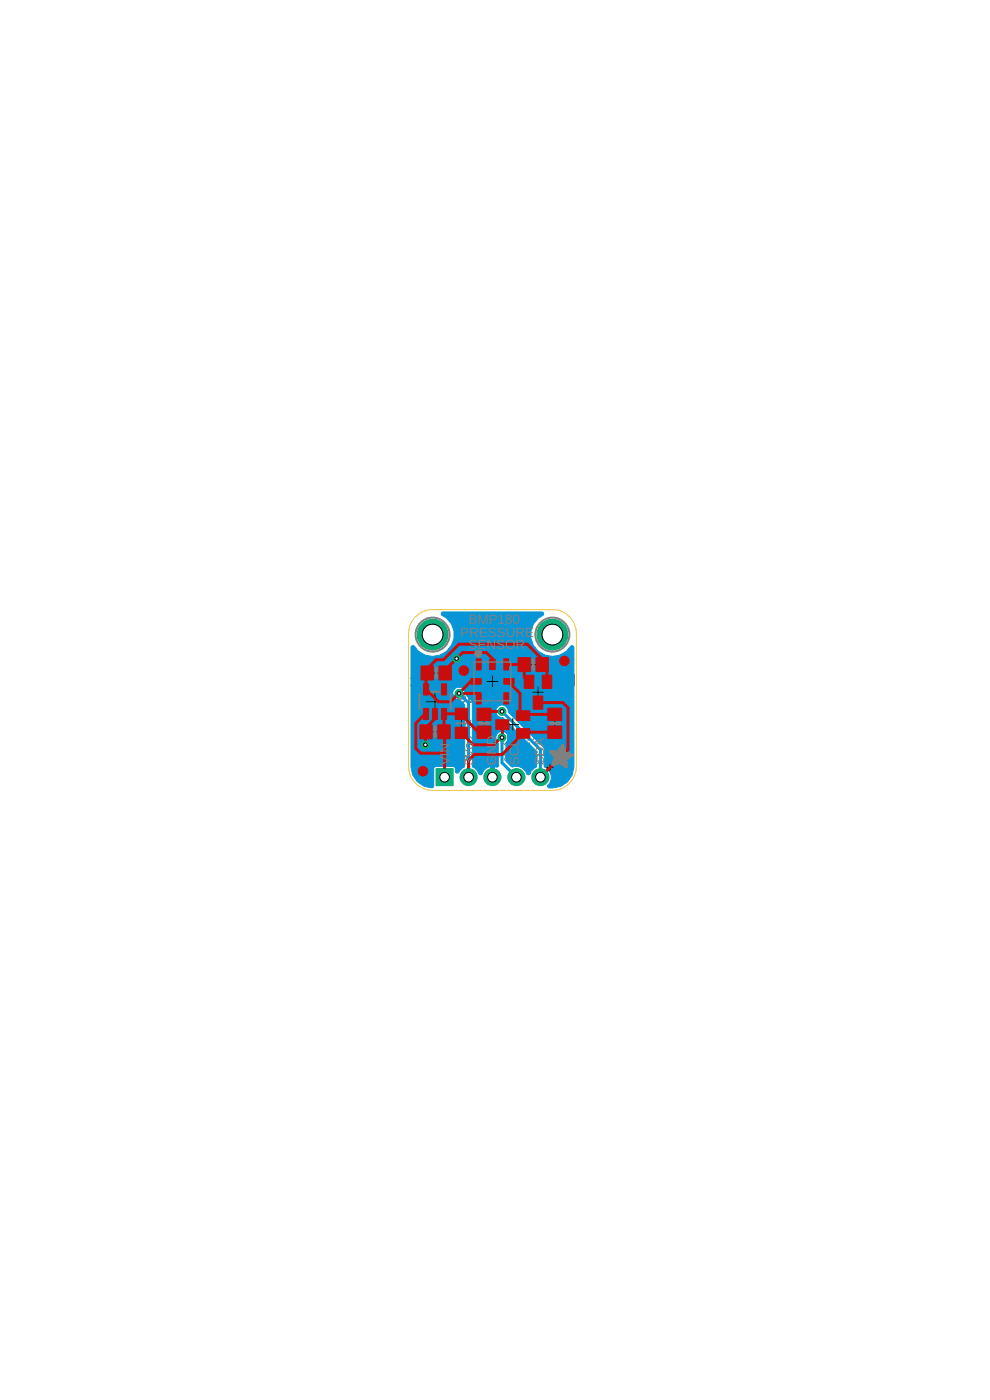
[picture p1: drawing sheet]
<svg xmlns="http://www.w3.org/2000/svg" width="105mm" height="148mm" viewBox="0 0 105 148" stroke-linecap="round" stroke-linejoin="round" font-family="sans-serif">
<g fill="none" stroke="#808080" stroke-width=".17">
<path d="M43.5 71.8h.5l.2 .2v.4l-.2 .1h-.5M44 73.6h.2l.4 .4M44.6 73.6v.7M44.6 72.5h.4M44.8 71.2v.2M45 71.8h-.2v.7M45.2 73.6h.3l.2 .2v.3l-.2 .2h-.3l-.2-.2v-.3zM45.4 71.8h.4M45.6 71.6v.8l-.2 .1M46.1 73.6h.6l.2 .2-.2 .2h-.4l-.2 .1 .2 .2h.6M46.9 72.2h-.7v-.2l.2-.2h.4l.1 .2v.4l-.1 .1h-.4M47.3 74.3v-.5l.2-.2h.5v.7"/>
<path d="M47.8 72l.1-.2h.2v.7M47.8 72v.5M47.8 72l-.2-.2-.2 .2v.5M48.5 72l.2-.2h.4l.2 .2v.4l-.2 .1h-.4l-.2-.1zM49.2 74h-.7v-.2l.2-.2h.3l.2 .2v.3l-.2 .2h-.3M49.6 73.4l.2-.2h.4l.2 .2v.2l-.2 .2h-.4l-.2 .2v.1l.2 .2h.4l.2-.2M49.7 71.8h.2l.4 .4M50.3 71.8v.7M51.2 71.8h-.3l-.2 .2v.5h.5l.2-.1-.2-.2h-.5M51.9 71.6l.1-.2h.6v1.1h-.6l-.1-.1v-.2l.1-.2-.1-.2zM52 72h.6M52.7 74h-.7v-.2l.2-.2h.3l.2 .2v.3l-.2 .2h-.3"/>
<path d="M53.1 73.6h.2l.4 .4M53.7 73.6v.7M54.1 73.6v.7h.6l.2-.2v-.5M54.2 71.6l.2-.2h.3l.2 .2v.8M54.2 71.6v.8l.2 .1h.3l.2-.1M54.2 71.6l.7 .8M55.3 73.6h.5l.2 .2-.2 .2h-.3l-.2 .1 .2 .2h.5M55.5 72l-.1-.2v-.2l.1-.2h.4l.2 .2v.2l-.2 .2M55.5 72l-.1 .2v.2l.1 .1h.4l.2-.1v-.2l-.2-.2M55.5 72h.4M56.5 73.6h.5l.2 .2-.2 .2h-.4l-.1 .1 .1 .2h.6M56.5 72.5h.8"/>
<path d="M57.3 71.8l-.4-.4v1.1M58.4 74h-.8v-.2l.2-.2h.4l.2 .2v.3l-.2 .2h-.4M58.4 72.2h-.5l-.2-.2v-.4l.2-.2h.5v1.1M58.8 73.6h.2l.3 .4M58.9 72.5v-1.1l.3 .4 .4-.4v1.1M59.3 73.6v.7M60 71.6l.2-.2h.6v1.1h-.6l-.2-.1v-.2l.2-.2-.2-.2zM60.2 72h.6M60.5 74h-.6l-.1-.2v-.4l.1-.2h.6v1.1"/>
</g>
<g fill="none" stroke="#808080" stroke-width=".11">
<path d="M44.4 79.9h.3M44.6 79.8v.6l-.2 .2M45.5 79.9h-.3l-.2 .2v.5h.5l.1-.2-.1-.2h-.5M45.6 78.3h.6M45.6 78.8v-.6l.3-.3 .3 .3v.6M46.4 76.4l.1-.2h.4l.1 .2v.6l-.1 .1h-.4l-.1-.1M46.9 78.3l-.2-.1-.2 .1v.5M46.9 78.3l.1-.1h.2v.6M46.9 78.3v.5M47.3 76.4l.2-.2h.4v.9h-.4l-.2-.1zM47.5 78v.6l.1 .2h.3l.2-.2M47.5 78l.1-.1h.3l.2 .1v.6"/>
<path d="M47.5 78l.6 .6M48.3 76.2v.6l.3 .3 .3-.3v-.6M48.4 78v.6l.2 .2h.3l.1-.2M48.4 78l.2-.1h.3l.1 .1v.6M48.4 78l.6 .6M48.8 79.9h.4l.2 .2v.3l-.2 .2h-.4M49.2 76.2h.6v.5l-.4-.2-.2 .2v.3l.2 .1h.3l.1-.1M49.4 78.8h.6M50 78.2l-.3-.3v.9M50.6 79.7v.5l.3 .4 .3-.4v-.5M51.2 76.5h.3l.2 .2v.3l-.2 .1h-.3l-.1-.1v-.3zM51.4 78.2h.3v.3h-.3z"/>
<path d="M51.4 78.5l-.2-.2v-.3l.2-.1h.3l.1 .1v.6l-.1 .2h-.3l-.2-.2M51.6 79.7h.6v.4l-.5-.2-.1 .2v.3l.1 .2h.3l.2-.2M52 76.5h.3M52.2 76.4v.6l-.2 .1M53.1 77.9v.6l.3 .3 .3-.3v-.6M53.7 76.7l-.1 .1v.2l.1 .1h.3l.2-.1M53.7 76.7h.2M54 79.8l-.1-.1h-.3l-.2 .1v.1l.2 .2M54.2 76.4l-.2-.2h-.3l-.1 .2v.1l.1 .2M54.2 78.3h.1M54.2 78.3l-.2 .2v.1l.2 .2h.3l.1-.2M54.6 78l-.1-.1h-.3l-.2 .1v.2l.2 .1"/>
<path d="M55.3 79.9h.1v.2h-.1zM55.4 76.5h.2v.2h-.2zM55.4 77h.2v.1h-.2zM55.8 79.9h.4l.2 .2v.3l-.2 .2h-.4M55.9 78.2h.1v.1h-.1zM55.9 78.6h.1v.2h-.1zM55.9 77.1v-.4l.1-.2h.5v.6M56.4 78.3l.1-.1h.3l.2 .1v.3l-.2 .2h-.3l-.1-.2zM56.8 77.1h.3M56.9 79.5v.2M57 76.1v.1M57 79.9h-.1v.7"/>
<path d="M57.1 76.5h-.1v.6M57.3 77.9v.6l.3 .3 .3-.3v-.6M57.4 76.2v.6l.4 .3 .3-.3v-.6M58.4 78.3l-.2 .2v.1l.2 .2h.3l.1-.2M58.4 78.3h.1M58.8 78l-.1-.1h-.3l-.2 .1v.2l.2 .1M59.8 79.7v.9h-.6M46.6 80.6h-.5l-.1-.2v-.3l.1-.2h.5v1M47.2 80.1l.1-.2h.2v.7M47.2 80.1v.5M47.2 80.1l-.1-.2-.2 .2v.5M47.8 80.1l.2-.2h.3l.1 .2v.3l-.1 .2h-.3l-.2-.2z"/>
<path d="M52.5 80.1h.6M53.6 80.1l-.2 .1v.2l.2 .2h.3l.1-.2M53.6 80.1h.1M55.3 80.4h.1v.2h-.1zM56.7 80.6h.3M57.3 80.6h.5l.1-.2v-.3l-.1-.2h-.5v.8l.2 .2h.1M58.3 80.1l.1-.2h.3l.2 .2v.3l-.2 .2h-.3l-.1-.2z"/>
</g>
<path d="M55.4 67.1l-.1 .7h-.1v.1h.2l.1-.1a.31 .31 0 0 0 .5 .1 .31 .31 0 0 0-.1-.5h-.4a.21 .21 0 0 1 .1-.3 .21 .21 0 0 1 .3 .1h.2a.4 .4 0 0 0-.7-.1zM55.5 67.5h.2a.21 .21 0 0 1 .2 .1 .21 .21 0 0 1-.1 .3 .21 .21 0 0 1-.3-.2zM54.3 66.6v1.3h.2v-.1a.33 .33 0 0 0 .3 .1 .33 .33 0 0 0 .3-.2 .49 .49 0 0 0-.3-.7l-.3 .1v-.5zM54.5 67.2l.1-.1a.22 .22 0 0 1 .3 .2v.3a.22 .22 0 0 1-.2 .2 .22 .22 0 0 1-.2-.2zM53.4 67.1l-.1 .7h-.1v.1h.2l.1-.1a.31 .31 0 0 0 .5 .1 .31 .31 0 0 0-.1-.5h-.4a.21 .21 0 0 1 .2-.3 .21 .21 0 0 1 .2 .1h.2a.4 .4 0 0 0-.7-.1zM53.5 67.5h.2a.21 .21 0 0 1 .3 .1 .21 .21 0 0 1-.2 .3 .21 .21 0 0 1-.3-.2zM52.7 66.7v.1h.2v.2h-.2v.1h.2v.8h.2v-.8h.1v-.1h-.1l-.1-.3zM52.2 67v.1h.1l.1 .2v.6h.2v-.9h-.1l-.1 .2v-.2zM51.3 67v.9h.1v-.1a.32 .32 0 0 0 .4 .1 .32 .32 0 0 0 .2-.3v-.6h-.1v.6a.23 .23 0 0 1-.3 .2 .23 .23 0 0 1-.2-.3v-.5zM50.9 66.6v.2h.1v-.2zM50.9 67v.9h.1v-.9zM50.4 66.8v.2h-.1v.1h.1v.7h-.1v.1h.1h.2v-.8h.1l-.1-.3zM49.9 66.7v.9h.2v-.9zM49.9 67.8v.1h.2v-.1z" fill="#808080"/>
<g fill="none" stroke="#808080" stroke-width=".11">
<path d="M50.9 69.8h1.3M50.9 69.7h1.2M51 69.8h1.2M51 69.7h1.1M51 69.8h1.4M51 69.9h.8M51.1 69.9h.7M51.1 69.6h1M51.2 70h.7M51.2 70h1.7M51.2 69.6h.9M51.3 70h1"/>
<path d="M51.3 69.6h.8M51.3 70.1h.8M51.4 70.1h.7M51.5 70.2h.5M51.5 69.5h.2M51.6 71h.3M51.6 70.9h.4M51.6 70.8h.5M51.6 70.7h.6M51.6 70.7h.7M51.6 70.6h.7M51.6 71h.2"/>
<path d="M51.6 70.5h.7M51.6 70.5h1.5M51.6 70.4h1.5M51.6 70.4h1.4M51.6 71.1h.1M51.6 70.3h.4M51.7 70.3h.3M51.7 70.2h.3M51.8 71.1h-.2M51.8 69.4h1.6M51.8 69.4h.7M51.8 69.3h.7"/>
<path d="M51.8 69.2h.7M51.8 69.5h.3M51.8 69.2h.6M51.8 69.1h.6M51.9 69h.5M51.9 69h.4M51.9 68.9h.4M51.9 71h-.3M51.9 68.9h.3M51.9 68.8h.3M51.9 68.7h.3M52 68.7h.1"/>
<path d="M52 70.9h-.4M52 69.9h.3M52.1 70h.9M52.1 70.3h.9M52.1 69.9h.9M52.1 70.8h-.5M52.1 69.5l-.7 .1M52.2 70.2h.2M52.2 70.8h-.6M52.2 70.1h.1M52.2 69.5h1.1M52.2 69.8h.2"/>
<path d="M52.2 69.6h1.1M52.2 70.7h-.6M52.3 69.7h.2M52.3 69.7h.9M52.3 70.5l-.7 .1M52.3 70.5l.8 .1M52.3 70.5h.8M52.4 70.6h.7M52.4 70l.4 .1M52.5 70.7h.6M52.5 70.1h.4M52.5 69.8h-.3"/>
<path d="M52.5 69.9h.6M52.5 69.4h.9M52.5 70.2h.5M52.5 70.2h.4M52.6 70.2h.4M52.6 69.4h.8M52.6 70.7h.5M52.6 69.8h.5M52.6 69.7h.6M52.6 69.3h.8M52.7 70.8h.5M52.8 70.8h.4"/>
<path d="M52.9 70.8h.3M53 70.9h.1M53 70.4h-1.4M53.1 69.8h-.5M53.4 69.5h-1.6"/>
</g>
<path d="M53 71.1h.7M53.4 70.8v.6" fill="none" stroke="#000" stroke-width=".11"/>
<path d="M46.8 64.8h.1h10.4l.2 .1v.2a2.3 2.3 0 0 0-.7 3.6 2.3 2.3 0 0 0 3.7-.4l.2 .1v.1v12.6a2.27 2.27 0 0 1-2.7 2.2v-.1a1.25 1.25 0 0 0-.4-2.1l-.1-2-3.7-3.7a.71 .71 0 0 0-.4-.7 .71 .71 0 0 0-.8 .2 .73 .73 0 0 0 .7 1.1l3.5 3.5-.1 1.7a1.51 1.51 0 0 0-.7 .8l-.2-.1a1.24 1.24 0 0 0-1.6-.7l-.6-.6-.1-1.9a.71 .71 0 0 0 .2-.9 .71 .71 0 0 0-.7-.4 .73 .73 0 0 0-.3 1.3l.1 2.3-.1 .2-.4-.1v1.4h-.4v-1.4a1.43 1.43 0 0 0-1 .9l-.2-.1a1.64 1.64 0 0 0-.7-.8v-6.8l-.7-.8a.71 .71 0 0 0-.5-.7 .71 .71 0 0 0-.8 .2 .73 .73 0 0 0 .7 1.1l.5 .5v6.5l-.1 .1-.5 .4a.21 .21 0 0 1-.2 .2 .21 .21 0 0 1-.2-.2v-.3l-.2-.2h-1.9l-.2 .2v1.9l-.1 .1a2.21 2.21 0 0 1-2.3-2.2v-12.6l.1-.1h.2a2.31 2.31 0 0 0 3.7 .3 2.31 2.31 0 0 0-.8-3.7z" fill-rule="evenodd" fill="#0696d7" stroke="#0696d7" stroke-width=".11"/>
<path d="M45 78.8v.3M48.6 73.4l1 1v7.9M49.1 69.8v.3M53.1 75.3l4.1 4v3M53.1 78.1v2.6l1.6 1.6" fill="none" stroke="#0696d7" stroke-width=".32"/>
<circle cx="45.8" cy="67.2" r="1.61" fill="#0dab76" stroke="#0dab76" stroke-width=".11"/>
<circle cx="45.8" cy="67.2" r="1.1" fill="#fff" stroke="#000" stroke-width=".11"/>
<circle cx="58.5" cy="67.2" r="1.61" fill="#0dab76" stroke="#0dab76" stroke-width=".11"/>
<circle cx="58.5" cy="67.2" r="1.1" fill="#fff" stroke="#000" stroke-width=".11"/>
<path d="M46.2 81.4h1.7v1.7h-1.7z" fill="#0dab76" stroke="#0dab76" stroke-width=".11"/>
<circle cx="47.1" cy="82.3" r=".51" fill="#fff" stroke="#000" stroke-width=".11"/>
<circle cx="49.6" cy="82.3" r=".89" fill="#0dab76" stroke="#0dab76" stroke-width=".11"/>
<circle cx="49.6" cy="82.3" r=".51" fill="#fff" stroke="#000" stroke-width=".11"/>
<circle cx="52.1" cy="82.3" r=".89" fill="#0dab76" stroke="#0dab76" stroke-width=".11"/>
<circle cx="52.1" cy="82.3" r=".51" fill="#fff" stroke="#000" stroke-width=".11"/>
<circle cx="54.7" cy="82.3" r=".89" fill="#0dab76" stroke="#0dab76" stroke-width=".11"/>
<circle cx="54.7" cy="82.3" r=".51" fill="#fff" stroke="#000" stroke-width=".11"/>
<circle cx="57.2" cy="82.3" r=".89" fill="#0dab76" stroke="#0dab76" stroke-width=".11"/>
<circle cx="57.2" cy="82.3" r=".51" fill="#fff" stroke="#000" stroke-width=".11"/>
<circle cx="48.3" cy="69.7" r=".4" fill="#0dab76" stroke="#0dab76" stroke-width=".11"/>
<circle cx="48.3" cy="69.7" r=".19" fill="#fff" stroke="#000" stroke-width=".11"/>
<circle cx="45" cy="78.8" r=".4" fill="#0dab76" stroke="#0dab76" stroke-width=".11"/>
<circle cx="45" cy="78.8" r=".19" fill="#fff" stroke="#000" stroke-width=".11"/>
<circle cx="53.1" cy="75.3" r=".4" fill="#0dab76" stroke="#0dab76" stroke-width=".11"/>
<circle cx="53.1" cy="75.3" r=".19" fill="#fff" stroke="#000" stroke-width=".11"/>
<circle cx="53.1" cy="78.1" r=".4" fill="#0dab76" stroke="#0dab76" stroke-width=".11"/>
<circle cx="53.1" cy="78.1" r=".19" fill="#fff" stroke="#000" stroke-width=".11"/>
<circle cx="48.6" cy="73.4" r=".4" fill="#0dab76" stroke="#0dab76" stroke-width=".11"/>
<circle cx="48.6" cy="73.4" r=".19" fill="#fff" stroke="#000" stroke-width=".11"/>
<g fill="none" stroke="#000" stroke-width=".11">
<path d="M45.1 74.3h1.8M45.4 67.2h.8M45.6 77.4h.8M45.7 71.2h.9M45.8 66.8v.8M46 73.3v1.9M46 77v.9M46.2 70.8v.9M48.5 76.6h.7M48.8 76.2v.7M48.8 71h.5M49.1 70.7v.5"/>
<path d="M50.8 76.6h.8M51.2 76.1v.9M51.5 72.1h1.2M52.1 71.5v1.2M53.7 76.7h1.2M54.3 76.1v1.2M56 70.3h.8M56.4 73.3h1.1M56.4 70v.7M56.9 72.7v1.1M58.1 67.2h.8M58.3 76.6h.8"/>
<path d="M58.5 66.8v.8M58.7 76.2v.7M59.5 70h.5M59.7 69.7v.5M44.5 81.6h.5M44.8 81.4v.5M51.7 82.3h.8M52.1 81.9v.8M57.9 81.2h.6M58.2 80.9v.7"/>
</g>
<g fill="#c90d0c" stroke="#c90d0c" stroke-width=".11">
<path d="M44.6 70.5h1.3v1.5h-1.3z"/>
<path d="M46.5 70.5h1.3v1.5h-1.3z"/>
<path d="M46.3 76.7h1.3v1.5h-1.3z"/>
<path d="M44.4 76.7h1.3v1.5h-1.3z"/>
<path d="M44.8 75h.6v1.2h-.6z"/>
<path d="M45.8 75h.5v1.2h-.5z"/>
<path d="M46.7 75h.6v1.2h-.6z"/>
<path d="M46.7 72.4h.6v1.2h-.6z"/>
<path d="M44.8 72.4h.6v1.2h-.6z"/>
<path d="M56.4 73.7h1v1.4h-1z"/>
<path d="M55.5 71.5h1v1.4h-1z"/>
<path d="M57.4 71.5h1v1.4h-1z"/>
<path d="M52.5 76.2h1.4v1h-1.4z"/>
<path d="M54.7 75.2h1.4v1h-1.4z"/>
<path d="M54.7 77.1h1.4v1h-1.4z"/>
<path d="M48.2 77h1.3v1.1h-1.3z"/>
<path d="M48.2 75h1.3v1.1h-1.3z"/>
<path d="M50.5 76.8h1.5v1.3h-1.5z"/>
<path d="M50.5 75h1.5v1.3h-1.5z"/>
<path d="M56.7 69.6h1.3v1.5h-1.3z"/>
<path d="M54.8 69.6h1.3v1.5h-1.3z"/>
<path d="M58 75h1.5v1.3h-1.5z"/>
<path d="M58 76.8h1.5v1.3h-1.5z"/>
<path d="M50.4 69.7h.5v1.2h-.5z"/>
<path d="M49.8 71.8h1.1v.6h-1.1z"/>
<path d="M50.4 73.3h.5v1.2h-.5z"/>
<path d="M53.3 73.3h.5v1.2h-.5z"/>
<path d="M53.3 71.8h1.1v.6h-1.1z"/>
<path d="M53.3 69.7h.5v1.2h-.5z"/>
<path d="M51.8 69.8h.6v1.1h-.6z"/>
</g>
<g fill="#c90d0c" stroke="#c90d0c" stroke-width=".11">
<circle cx="44.8" cy="81.6" r=".51"/>
<circle cx="59.7" cy="70" r=".51"/>
<circle cx="49.1" cy="71" r=".51"/>
</g>
<g fill="none" stroke="#c90d0c" stroke-width=".32">
<path d="M45.1 75.6h-.1l-1 1v2.6l.5 .5h2.6M46 75.6v.5l-.6 .6v.4l-.4 .4v1.3M48.6 73.4h2.1v.5M48.8 77.6l1.3 1.2h2.1l1-.9M50.4 72.1h-.6l-1.2 1.3M51.2 77.5l-.6-.1-1.8-1.7v-.2l-1.8 .1 .1 6.7M52.1 70.3v-.6l-.6-.6h-2.5l-1.6 1.5v.6h-.3M53.1 75.3h-1.6l-.3 .3M53.1 78.1h.1M53.2 76.7v1.5M53.6 70.3h1.9v1.3l.5 .6M53.9 72.1v.1l1.1 1.2v2l.4 .3 .1-.1h3.2"/>
<path d="M56.9 74.4h2.7l.5 .5v4.4l-2.9 3M57.4 70.3v-.5l-1.6-1.6h-7.2l-1.7 1.6h-.7l-1 1v.4h-.1v1.8l1.3 1.3h1.3l.9-.9M57.4 70.3l.5 .5v1.4M57.4 70.3h.1M58.7 77.5h-3.2l-2.4 2.3h-2.9l-.6 .7v1.8"/>
</g>
<circle cx="45.8" cy="67.2" r="1.61" fill="#0dab76" stroke="#0dab76" stroke-width=".11"/>
<circle cx="45.8" cy="67.2" r="1.1" fill="#fff" stroke="#000" stroke-width=".11"/>
<circle cx="58.5" cy="67.2" r="1.61" fill="#0dab76" stroke="#0dab76" stroke-width=".11"/>
<circle cx="58.5" cy="67.2" r="1.1" fill="#fff" stroke="#000" stroke-width=".11"/>
<path d="M46.2 81.4h1.7v1.7h-1.7z" fill="#0dab76" stroke="#0dab76" stroke-width=".11"/>
<circle cx="47.1" cy="82.3" r=".51" fill="#fff" stroke="#000" stroke-width=".11"/>
<circle cx="49.6" cy="82.3" r=".89" fill="#0dab76" stroke="#0dab76" stroke-width=".11"/>
<circle cx="49.6" cy="82.3" r=".51" fill="#fff" stroke="#000" stroke-width=".11"/>
<circle cx="52.1" cy="82.3" r=".89" fill="#0dab76" stroke="#0dab76" stroke-width=".11"/>
<circle cx="52.1" cy="82.3" r=".51" fill="#fff" stroke="#000" stroke-width=".11"/>
<circle cx="54.7" cy="82.3" r=".89" fill="#0dab76" stroke="#0dab76" stroke-width=".11"/>
<circle cx="54.7" cy="82.3" r=".51" fill="#fff" stroke="#000" stroke-width=".11"/>
<circle cx="57.2" cy="82.3" r=".89" fill="#0dab76" stroke="#0dab76" stroke-width=".11"/>
<circle cx="57.2" cy="82.3" r=".51" fill="#fff" stroke="#000" stroke-width=".11"/>
<circle cx="48.3" cy="69.7" r=".4" fill="#0dab76" stroke="#0dab76" stroke-width=".11"/>
<circle cx="48.3" cy="69.7" r=".19" fill="#fff" stroke="#000" stroke-width=".11"/>
<circle cx="45" cy="78.8" r=".4" fill="#0dab76" stroke="#0dab76" stroke-width=".11"/>
<circle cx="45" cy="78.8" r=".19" fill="#fff" stroke="#000" stroke-width=".11"/>
<circle cx="53.1" cy="75.3" r=".4" fill="#0dab76" stroke="#0dab76" stroke-width=".11"/>
<circle cx="53.1" cy="75.3" r=".19" fill="#fff" stroke="#000" stroke-width=".11"/>
<circle cx="53.1" cy="78.1" r=".4" fill="#0dab76" stroke="#0dab76" stroke-width=".11"/>
<circle cx="53.1" cy="78.1" r=".19" fill="#fff" stroke="#000" stroke-width=".11"/>
<circle cx="48.6" cy="73.4" r=".4" fill="#0dab76" stroke="#0dab76" stroke-width=".11"/>
<circle cx="48.6" cy="73.4" r=".19" fill="#fff" stroke="#000" stroke-width=".11"/>
<g fill="#808080">
<path d="M49.7 65.1l.7 .1v.2l-.2 .1 .2 .2a.28 .28 0 0 1-.3 .3h-.4zM49.8 65.2v.3l.5-.1-.1-.2zM49.8 65.6v.3h.4l.1-.1v-.2zM50.6 65.1h.2l.3 .8 .3-.8h.2v.9h-.1v-.8l-.3 .8h-.1l-.3-.8v.8h-.2zM51.8 65.1h.4a.3 .3 0 0 1 .4 .2 .3 .3 0 0 1-.4 .3h-.2v.4h-.2zM52 65.2v.3h.4v-.3zM52.8 65.2l.3-.1v.8h.3v.1h-.6v-.1h.2v-.7l-.2 .1zM53.6 65.1a.29 .29 0 0 1 .4 0 .29 .29 0 0 1 0 .4 .29 .29 0 0 1 .1 .4 .29 .29 0 0 1-.4 .1 .26 .26 0 0 1-.2-.2 .26 .26 0 0 1 .2-.3l-.2-.1zM53.7 65.3a.18 .18 0 0 0 .3 0 .18 .18 0 0 0-.3 0zM53.6 65.8a.2 .2 0 0 0 .4 0 .2 .2 0 0 0-.4 0zM54.4 65.2a.32 .32 0 0 1 .3-.2 .32 .32 0 0 1 .2 .3 .53 .53 0 0 1-.3 .7 .57 .57 0 0 1-.2-.8zM54.5 65.2l-.1 .2 .1 .4a.18 .18 0 0 0 .3 0v-.6z"/>
<path d="M48.8 66.4h.4a.3 .3 0 0 1 .4 .3 .3 .3 0 0 1-.4 .3h-.3v.4h-.1zM48.9 66.6v.3h.5v-.3zM49.8 66.4h.4a.28 .28 0 0 1 .4 .3 .28 .28 0 0 1-.3 .3l.3 .4h-.2l-.2-.4h-.3v.4h-.1zM49.9 66.6v.3h.3a.18 .18 0 0 0 .2-.2 .18 .18 0 0 0-.2-.1zM50.8 66.4h.7v.2h-.6v.3h.6v.1h-.6v.3h.7v.1h-.8zM51.8 66.5l.4-.1 .3 .3h-.2a.22 .22 0 0 0-.2-.2 .22 .22 0 0 0-.2 .3l.5 .1a.26 .26 0 0 1 .1 .3 .26 .26 0 0 1-.2 .2 .44 .44 0 0 1-.6-.2h.1a.26 .26 0 0 0 .3 .2 .26 .26 0 0 0 .2-.3l-.2-.1a.28 .28 0 0 1-.3-.2 .28 .28 0 0 1 0-.3zM52.8 66.5l.4-.1 .2 .3h-.1a.22 .22 0 0 0-.3-.2 .22 .22 0 0 0-.2 .3l.5 .1a.26 .26 0 0 1 .1 .3 .26 .26 0 0 1-.2 .2 .44 .44 0 0 1-.6-.2h.1a.26 .26 0 0 0 .4 .2 .26 .26 0 0 0 .2-.3l-.3-.1a.28 .28 0 0 1-.3-.2 .28 .28 0 0 1 .1-.3zM53.6 66.4h.1v.7a.27 .27 0 0 0 .3 .2 .27 .27 0 0 0 .3-.3v-.6h.1v.7a.4 .4 0 0 1-.4 .3 .4 .4 0 0 1-.4-.3zM54.6 66.4h.5a.28 .28 0 0 1 .3 .3 .28 .28 0 0 1-.2 .3l.3 .4h-.2l-.2-.4h-.3v.4h-.2zM54.8 66.6v.3h.3a.18 .18 0 0 0 .2-.2 .18 .18 0 0 0-.2-.1zM55.7 66.4h.7v.2h-.6v.3h.6v.1h-.6v.3h.6v.1h-.7z"/>
<path d="M49.8 67.8l.4-.1 .2 .2h-.1a.22 .22 0 0 0-.3-.1 .22 .22 0 0 0-.1 .3l.4 .1a.26 .26 0 0 1 .2 .3 .26 .26 0 0 1-.3 .2 .44 .44 0 0 1-.6-.2l.2-.1a.26 .26 0 0 0 .3 .2 .26 .26 0 0 0 .2-.3l-.3-.1a.28 .28 0 0 1-.3-.1 .28 .28 0 0 1 .1-.3zM50.6 67.7h.8v.1h-.6v.3h.5v.1h-.5v.4h.6v.1h-.8zM51.6 67.7h.1l.6 .9v-.9h.1v1h-.2l-.5-.8v.8h-.1zM52.7 67.8l.4-.1 .3 .2h-.2a.22 .22 0 0 0-.2-.1 .22 .22 0 0 0-.2 .3l.5 .1a.26 .26 0 0 1 .1 .3 .26 .26 0 0 1-.3 .2 .44 .44 0 0 1-.5-.2l.1-.1a.26 .26 0 0 0 .3 .2 .26 .26 0 0 0 .2-.3l-.2-.1a.28 .28 0 0 1-.4-.1 .28 .28 0 0 1 .1-.3zM53.5 68.2a.5 .5 0 0 1 1 0 .5 .5 0 0 1-1 0zM53.6 68.2a.38 .38 0 0 0 .7 0 .38 .38 0 0 0-.7 0zM54.7 67.7h.4a.28 .28 0 0 1 .4 .2 .28 .28 0 0 1-.3 .4l.3 .4h-.1l-.3-.4h-.3v.4h-.1zM54.8 67.8v.4h.3a.18 .18 0 0 0 .2-.2 .18 .18 0 0 0-.2-.2z"/>
<path d="M46.6 80l1 .4v.2l-1 .4v-.2l.8-.3-.8-.3zM46.6 79.8h1v.1h-1zM46.6 78.7h1v.2l-.9 .5h.9v.1h-1v-.1l.8-.5h-.8z"/>
<path d="M49.2 80.4l.2-.1 .2 .2a.26 .26 0 0 1 .3-.2 .26 .26 0 0 1 .2 .3 .3 .3 0 0 1-.3 .3v-.1l.2-.2a.18 .18 0 0 0-.2-.2 .18 .18 0 0 0-.2 .2l-.1 .1a.19 .19 0 0 0-.1-.3 .19 .19 0 0 0-.2 .2 .19 .19 0 0 0 .2 .2v.1l-.3-.2zM49.1 79.3l1 .4v.1l-1 .4v-.1l.9-.4-.9-.3zM49.4 78.7a.37 .37 0 0 1 .6 0 .37 .37 0 0 1-.1 .6l-.4-.1a.36 .36 0 0 1-.1-.5zM49.5 78.8h-.1a.28 .28 0 0 0 .3 .3 .28 .28 0 0 0 .3-.3l-.2-.1z"/>
<path d="M51.6 80.1l.1-.1 .1 .1a.39 .39 0 0 0 0 .6 .39 .39 0 0 0 .5 0 .39 .39 0 0 0 0-.5l-.2-.1v.3h-.1v-.4h.3a.52 .52 0 0 1 .1 .7 .52 .52 0 0 1-.7 .1 .52 .52 0 0 1-.1-.7zM51.5 79h1v.1l-.8 .6h.8v.1h-1v-.2l.9-.5h-.9zM51.6 78a.5 .5 0 0 1 .6-.1 .5 .5 0 0 1 .3 .5v.3h-1l.1-.5zM51.7 78.1l-.1 .5h.8a.42 .42 0 0 0-.1-.5 .42 .42 0 0 0-.6 0z"/>
<path d="M54 80.2l.1-.1 .1 .2a.22 .22 0 0 0-.2 .2 .22 .22 0 0 0 .3 .2l.1-.5a.26 .26 0 0 1 .3-.1 .26 .26 0 0 1 .2 .2 .44 .44 0 0 1-.2 .6l-.1-.1a.26 .26 0 0 0 .2-.3 .26 .26 0 0 0-.3-.2v.2a.28 .28 0 0 1-.3 .4 .28 .28 0 0 1-.3-.4zM54.1 79.1h.1v.1a.38 .38 0 0 0 .1 .7 .38 .38 0 0 0 .5-.4l-.2-.3 .1-.1a.5 .5 0 0 1 .1 .7 .5 .5 0 0 1-.7 .1 .5 .5 0 0 1 0-.8zM53.9 78.8h.9v-.5h.1v.6h-1z"/>
<path d="M56.7 80.2l.1-.1v.2a.22 .22 0 0 0-.1 .2 .22 .22 0 0 0 .2 .2l.2-.5a.26 .26 0 0 1 .3-.1 .26 .26 0 0 1 .2 .2 .44 .44 0 0 1-.3 .6v-.1a.26 .26 0 0 0 .2-.3 .26 .26 0 0 0-.3-.2l-.1 .2a.28 .28 0 0 1-.3 .4 .28 .28 0 0 1-.2-.4zM56.7 79.2a.5 .5 0 0 1 .6-.1 .5 .5 0 0 1 .3 .5v.3h-1v-.5zM56.8 79.3l-.1 .5h.8a.42 .42 0 0 0-.2-.5 .42 .42 0 0 0-.5 0zM56.6 78.5l1-.4v.1l-.3 .1v.5l.3 .1v.1l-1-.4zM56.7 78.5l.5 .2v-.3z"/>
</g>
<path d="M46 76.9v1M46.2 70.7v1M50.7 76.6h1M56.4 69.8v1M58.2 76.6h1" fill="none" stroke="#808080" stroke-width=".32"/>
<g fill="none" stroke="#808080" stroke-width=".21">
<path d="M44.4 73.5v1.6M45.6 73.2h.8M47.7 73.5v1.6M48.3 76.6h1"/>
<circle cx="45.8" cy="67.2" r="1.8"/>
<circle cx="58.5" cy="67.2" r="1.8"/>
</g>
<g fill="none" stroke="#808080" stroke-width=".11">
<path d="M58.2 79.6h1.6M58.2 79.6h.9M58.2 79.5h.9M58.2 79.5h.8M58.2 79.5h.7M58.3 79.7h1.1M58.3 79.8h1.1M58.4 79.8h.9M58.4 79.9h.9M58.4 79.9h.5M58.5 79.9h.5M58.5 80h.5"/>
<path d="M59.1 79.9h.3M59.1 79.6h.7M59.1 79.5h.7M59.1 79.4h.7M59.1 79.3h.7M59.2 79.9h.2M59.2 79.3h.6M59.2 79.2h.6M59.2 80h1.4M59.2 79.2h.5M59.3 79.1h.4M59.3 79h.4"/>
<path d="M59.4 79h.3M59.4 79.9h1.2M59.4 78.9h.2M59.5 79.9h1.1M59.5 79.7h.7M59.5 79.7h.3M59.5 78.9h.1M59.5 79.8h1.1M59.5 79.8h1M59.5 79.7h.9M59.5 79.7h.8M59.5 78.8h.1"/>
<path d="M59.9 79.7h.2M58.4 81h.4M58.4 80.9h.4M58.4 81h.2M58.4 80.9h.6M58.5 80.8h.6M58.5 80.8h.7M58.5 81h.1M58.5 80.7h.7M58.5 80.6h1.5M58.5 80h.6M58.5 80.5h1.5"/>
<path d="M58.5 80h1M58.6 80.5h1.4M58.6 80.5h.9M58.6 80.4h.9M58.6 80.4h.4M58.6 80.1h.9M58.7 80.3h.4M58.7 80.1h1.7M58.7 80.2h.4M58.7 80.2h1.7M58.9 80.9h-.5M59.1 80.3h-.5"/>
<path d="M59.1 80.8l-.7 .1M59.1 80.4h.4M59.1 80.2l-.4 .1M59.2 80.4h.2M59.2 80.3h.2M59.2 80.8h-.7M59.2 80.2h-.4M59.2 80.7h-.7M59.2 80h.4M59.3 80.2h.1M59.3 80.2h1M59.3 80.7h.7"/>
<path d="M59.3 80.8h.7M59.4 80.8h.6M59.4 80.9h.6M59.5 80.9h.5M59.5 81h.5M59.5 80.2h.8M59.5 80.2h.7M59.5 80.3h.6M59.5 80.3h.7M59.6 81h.4M59.6 80.3h.5M59.6 80.4h.3"/>
<path d="M59.6 80.5h.3M59.6 81.1h.4M59.7 81.1h.3M59.7 80.1h.8M59.7 81.2h.3M59.8 80.1h.7M59.8 81.2h.2M59.8 80h.8M59.9 81.2h.1M60.5 80l-.7 .1"/>
</g>
<path d="M50.2 70.1h3.9v4.1h-3.9z" fill="none" stroke="#808080" stroke-width=".13"/>
<path d="M50.3 68.9l.2-.1h.2l.2 .1 .1 .3-.1 .2-.2 .1h-.2l-.2-.1-.1-.2h.5h-.5z" fill-rule="evenodd" fill="#808080" stroke="#808080" stroke-width=".11"/>
<path d="M43.8 65.4a2.61 2.61 0 0 1 2-.9h12.7a2.54 2.54 0 0 1 2.5 2.5v14.1a2.54 2.54 0 0 1-2.5 2.6h-12.7a2.54 2.54 0 0 1-2.6-2.6v-14.1a2.47 2.47 0 0 1 .6-1.6z" fill="none" stroke="#eec643" stroke-width=".11"/>
</svg>
